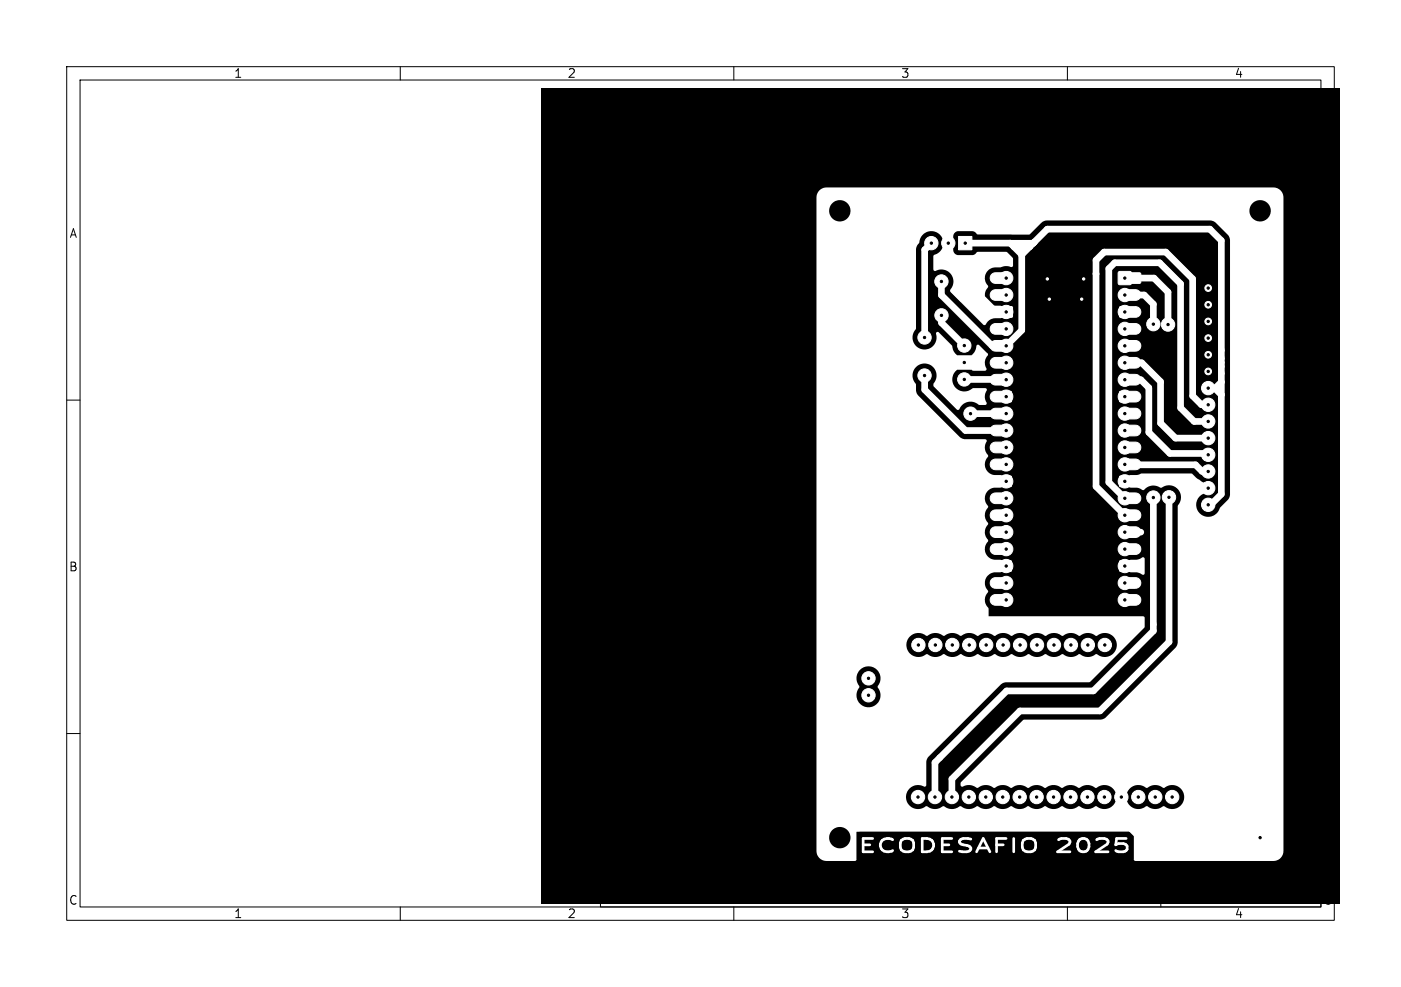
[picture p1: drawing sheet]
<svg xmlns="http://www.w3.org/2000/svg" width="210mm" height="148mm" viewBox="0 0 210 148" stroke-linecap="round" stroke-linejoin="round" font-family="sans-serif">
<defs><g id="words">
<g font-size="2.8" fill="#fff">
<text x="119.7" y="128.9">Controladora</text>
<text x="128.4" y="128">ECODESAFIO</text>
<text x="158.4" y="128">2025</text>
</g>
<g font-size="2.1">
<text x="122" y="119.2">Rocca</text>
<text x="97.1" y="124.7">PLACA PRINCIPAL.kicad_pcb</text>
</g>
<g font-size="1.8">
<text x="35" y="11.9">1</text>
<text x="85" y="11.9">2</text>
<text x="135" y="11.9">3</text>
<text x="185" y="11.9">4</text>
<text x="10.3" y="35.9">A</text>
<text x="10.3" y="85.9">B</text>
<text x="10.3" y="135.9">C</text>
<text x="35" y="137.9">1</text>
<text x="85" y="137.9">2</text>
<text x="135" y="137.9">3</text>
<text x="185" y="137.9">4</text>
<text x="198.3" y="135.9">C</text>
</g>
</g></defs>
<g fill="none" stroke="#000" stroke-width=".15">
<path d="M10 10h190v128h-190zM12 12h186v124h-186zM60 10v2M110 10v2M160 10v2M198.6 35.6l.4-1.3 .4 1.3M198.7 35.2h.6M10 60h2M198 60h2M198.7 84.3h.4l.2 .1v.3l-.2 .2a.35 .35 0 0 1 .3 .3 .35 .35 0 0 1-.2 .4h-.5zM198.7 84.9h.4M10 110h2"/>
<path d="M90 104h108v32h-108zM90 119.5h108M91.5 114.2h.5l.2 .1v.3l-.2 .3a.4 .4 0 0 1 .3 .4 .4 .4 0 0 1-.3 .4h-.5zM91.5 114.9h.5M93 114.8h.5l.1 .9M93.6 115l-.5 .1a.29 .29 0 0 0-.2 .3 .29 .29 0 0 0 .2 .3l.5-.1M94.3 114.7l.1 .9a.41 .41 0 0 0 .6-.1M95 114.7v1M95.5 114.7h.5M95.7 114.2v1.3v.1l.3 .1M96.5 114.2v.1M96.5 114.7v1"/>
<path d="M97.7 114.8l-.3-.1-.2 .2v.2l.5 .2v.3h-.5M98.2 114.7h.6M98.5 114.2v1.3v.1l.3 .1M99.3 114.8h.6l.1 .9M100 115l-.5 .1a.29 .29 0 0 0-.3 .3 .29 .29 0 0 0 .3 .3l.5-.1M101.8 114.4a.5 .5 0 0 1 .6-.2 .5 .5 0 0 1 .3 .5v.5a.5 .5 0 0 1-.5 .5 .5 .5 0 0 1-.5-.5zM103.2 114.7h.5M103.4 114.2v1.3l.1 .1 .2 .1M104.2 115.2l.7-.2-.1-.2-.4-.1-.2 .2v.7h.6M105.5 114.7v1M106 114.7l-.3 .1-.2 .2M106.5 114.8a.41 .41 0 0 1 .7 .2v.4a.41 .41 0 0 1-.4 .3 .41 .41 0 0 1-.4-.3v-.4z"/>
<path d="M198 110h2M60 136v2M90 132.5h108M90 129.5h108M90 125.5h108M91.5 133.1v1.5M91.5 123.6h.5M91.7 133.7l.6 .9M92.2 122.9h-.7v1.5M92.2 130.4l-.5-.1-.2 .1-.1 .3a.71 .71 0 0 0 .7 .4l.1 .3-.1 .3h-.7M92.2 120.3l-.5-.1-.2 .1-.1 .3a.71 .71 0 0 0 .7 .4l.1 .3-.1 .3h-.7M92.3 133.1l-.8 .8"/>
<path d="M92.7 122.9v.1M92.7 123.4v1M92.9 120.2v1.5M92.9 130.3v.1M92.9 130.8v1M92.9 120.8a.37 .37 0 0 1 .6 .1v.8M93 133.1v.1M93 133.6v1M93.5 130.8h.7l-.7 1h.7M93.5 122.9v1.3l.2 .2M94.2 123.9l.7-.2-.1-.2-.4-.1-.2 .2v.7h.6M94.2 121.2l.7-.2-.1-.2-.4-.1-.2 .2v.7h.6"/>
<path d="M94.5 133.2a.6 .6 0 0 0-.7 0 .6 .6 0 0 0-.2 .7 .56 .56 0 0 0 .3 .6 .56 .56 0 0 0 .6-.1M94.7 131.3l.8-.2-.1-.2-.4-.1-.3 .2 .1 .7h.6M95.2 133.7h.5l.1 .9M95.5 121.2l.7-.2-.1-.2-.4-.1-.2 .2v.7h.6M95.5 124.2v.2M95.5 123.5v.1M95.8 133.9l-.5 .1a.29 .29 0 0 0-.2 .3 .29 .29 0 0 0 .2 .3l.5-.1M96.1 131.6v.2M96.1 130.9v.1M96.6 120.7h.6M96.8 120.2v1.3l.1 .1 .3 .1M97.2 133.7l-.5-.1-.2 .3v.4l.1 .2h.6"/>
<path d="M97.2 133.1v1.5M97.7 121.5v.2M97.7 120.8v.1M97.7 131.8l.5-1.5 .5 1.5M97.9 131.4h.7M99 133.8h.5M99.7 133.1h-.7v1.5h.7M100 130.3h-.8v.7l.2-.1h.5l.1 .2v.5l-.3 .2h-.3l-.2-.2M100.4 134.4v.2M101.1 133.1a.76 .76 0 0 1 .9 .7 .76 .76 0 0 1-.9 .8zM102.6 134.4v.2M103.1 134.6l.5-1.5 .5 1.5"/>
<path d="M103.2 134.2h.8M104.6 134.4v.2M107.2 133.7l-.2 .3h-.3l-.3-.3v-.3l.1-.2 .5-.1 .2 .1a.99 .99 0 0 1-.4 1.4h-.3M107.9 134.4v.2M108.7 133.2l.3-.1a.94 .94 0 0 1 0 1.5h-.1a1 1 0 0 1-.2-1.4zM110 136v2M110 129.5v3M110 134.4v.2M110.6 133.1h.9l-.5 .6a.41 .41 0 0 1 .5 .2v.4l-.1 .2-.6 .1-.2-.2M113.5 130.3a.76 .76 0 0 1 .8 .7 .76 .76 0 0 1-.8 .8zM115 130.9h.5l.1 .9M115.6 131.1l-.5 .1a.29 .29 0 0 0-.2 .3 .29 .29 0 0 0 .2 .3l.5-.1"/>
<path d="M116.1 130.8h.6M116.3 130.3v1.3l.1 .1 .3 .1M117.1 131.3l.7-.2-.1-.2-.4-.1-.2 .2 .1 .7h.5M118.5 131.6v.2M118.5 130.9v.1M120.2 130.4l.3-.1 .5 .1a.41 .41 0 0 1 0 .5l-.8 .9h.9M121.8 130.4l.4-.1a.94 .94 0 0 1 0 1.5h-.2a.91 .91 0 0 1-.2-1.4zM123.1 130.4l.2-.1 .5 .1a.41 .41 0 0 1 .1 .5l-.9 .9h1M125.3 130.3h-.7l-.1 .7 .2-.1h.5l.2 .2-.1 .5-.2 .2h-.4l-.2-.2M126 131.2h1.2M127.2 123.5l.5-.1 .3 .3v.4l-.2 .2h-.6M127.2 122.9v1.5"/>
<path d="M128 130.4l.3-.1a.94 .94 0 0 1 0 1.5h-.1a.91 .91 0 0 1-.2-1.4zM130.1 130.9l-.3 .3h-.3l-.3-.3v-.3l.2-.2 .4-.1 .2 .1a.99 .99 0 0 1-.3 1.4h-.3M130.7 131.2h1.2M132.7 130.4l.3-.1a.94 .94 0 0 1 0 1.5h-.1a.91 .91 0 0 1-.2-1.4zM134 130.4l.2-.1 .5 .1a.41 .41 0 0 1 0 .5l-.8 .9h.9M160 136v2M174 129.5v6.5M176.5 133.1v1.5M177.8 133.7l-.4-.1-.3 .3v.4l.1 .2h.6M177.8 133.1v1.5M178.5 134.4v.2M178.5 133.7v.1"/>
<path d="M180.3 134.6h.9M180.3 133.5l.4-.4v1.5M182.9 133l-1.3 1.9M183.3 134.6h.9M183.3 133.5l.4-.4v1.5"/>
</g>
<g fill="none" stroke="#000" stroke-width=".3">
<path d="M91.6 117.9h.5M92.3 117.2h-.7v1.5h.7M93.4 117.8l-.3-.1-.3 .2 .1 .2 .5 .2v.3h-.6M94.8 117.8l-.5-.1-.2 .3v.4l.1 .2h.6M95.4 117.7l.1 .9a.41 .41 0 0 0 .6-.1M96.1 117.7v1M96.7 118.2l.7-.2-.1-.2-.4-.1-.2 .2 .1 .7h.5M98.1 117.2v1.3l.2 .2M98.8 117.8h.6l.1 .9M99.5 118l-.5 .1a.29 .29 0 0 0-.2 .3 .29 .29 0 0 0 .2 .3l.5-.1M101.1 117.2h.9M101.6 117.2v1.5"/>
<path d="M102.4 118.2l.7-.2v-.2l-.5-.1-.2 .2 .1 .7h.6M104.4 117.8l-.4-.1-.3 .3v.4l.1 .2h.6M105.1 117.8a.37 .37 0 0 1 .6 .1v.8M105.1 117.7v1M106.4 117.2v.1M106.4 117.7v1M107.8 117.8l-.5-.1-.2 .3v.4l.1 .2h.6M108.4 117.8h.6l.1 .9M109.1 118l-.5 .1a.29 .29 0 0 0-.3 .3 .29 .29 0 0 0 .3 .3l.5-.1M110.9 118h.6a.41 .41 0 0 0 .3-.4 .41 .41 0 0 0-.3-.4h-.6v1.5M111.3 118l.5 .7M112.5 117.8a.41 .41 0 0 1 .6 .2v.4a.41 .41 0 0 1-.4 .3 .41 .41 0 0 1-.4-.3v-.4z"/>
<path d="M113.8 117.8l.4-.1 .3 .3v.4l-.2 .2h-.5M113.8 117.2v1.5M115.1 118.2l.7-.2-.1-.2-.4-.1-.2 .2v.7h.6M116.4 117.7v1M116.8 117.7l-.2 .1-.2 .2M117.1 117.7h.6M117.3 117.2v1.3l.1 .1 .3 .1M118.3 117.8a.41 .41 0 0 1 .6 .2v.4a.41 .41 0 0 1-.4 .3 .41 .41 0 0 1-.4-.3v-.4zM121.1 118l.5 .7M121.4 117.3l-.7-.1v1.5M121.4 117.9l-.7 .1M176.6 131.1h.5a.41 .41 0 0 0 .3-.4 .41 .41 0 0 0-.3-.4h-.5v1.5"/>
<path d="M176.9 131.1l.5 .7M178 131.3l.7-.2-.1-.2-.4-.1-.2 .2 .1 .7h.5M179.2 130.8l.4 1 .3-1M180.5 131.6v.2M180.5 130.9v.1M182.3 131.8h.8M182.3 130.7l.4-.4v1.5"/>
</g>
<g fill="none" stroke="#000" stroke-width=".4">
<path d="M91.7 126.2h1.1M92.3 126.2l-.3 2M93.4 126.9l-.1 1.3M93.5 126.2v.2M93.5 126.2l-.1 .1 .1 .1M93.5 126.2l.1 .1-.1 .1M94.1 126.9h.8M94.5 126.2l-.3 1.7 .1 .2 .4 .1M95.6 126.2l-.2 1.7 .2 .3M96.4 127.5l1-.1-.1-.4-.2-.1-.5 .1-.3 .9 .3 .3 .6-.1M98.1 128l.1 .1-.1 .1M98.1 128l-.1 .1 .1 .1"/>
<path d="M98.1 128v.2M98.3 127l-.1 .2M98.3 127l.1 .1-.2 .1M98.3 127l-.1 .1v.1M100.7 127.3h.8a.55 .55 0 0 0 .4-.5 .55 .55 0 0 0-.3-.6h-.8l-.2 2M104 126.4a.8 .8 0 0 0-.9-.1 .8 .8 0 0 0-.5 .8 .76 .76 0 0 0 .2 .9 .76 .76 0 0 0 .9 .1l.1-.1M104.7 127.2h.7M104.8 126.2h.7a.49 .49 0 0 1 .3 .5 .49 .49 0 0 1-.4 .5l.3 .1a.58 .58 0 0 1-.3 .9h-.8zM108.2 127.3h.8a.55 .55 0 0 0 .4-.5 .55 .55 0 0 0-.3-.6h-.7l-.3 2M110.4 126.2l-.2 1.7 .2 .3M111.3 127l.2-.1 .6 .1 .1 .2-.2 1M112.1 127.4h-.7a.4 .4 0 0 0-.3 .4 .4 .4 0 0 0 .3 .4l.6-.1"/>
<path d="M114 127a.66 .66 0 0 0-1 .3l-.1 .5 .2 .3 .2 .1 .5-.1M114.8 127l.2-.1 .6 .1 .1 .2-.2 1M115.7 127.4h-.7a.4 .4 0 0 0-.4 .4 .4 .4 0 0 0 .3 .4l.7-.1M119 126.2a1.13 1.13 0 0 0-.9 .7 1.13 1.13 0 0 0 .2 1.2l.3 .1 .5-.1"/>
</g>
<path d="M81.2 13.2h119.6v122.3h-119.6z" fill="#000"/>
<path d="M167.4 125.7h1.4M168.4 126.5l.3 .1 .3 .3v.5l-.3 .2-.3 .1" fill="none" stroke="#fff" stroke-width=".4"/>
<g fill="#fff" stroke="#fff" stroke-width=".15">
<path d="M143.7 35.5h2v2h-2z"/>
<path d="M143.5 53.4h2v2h-2z"/>
<path d="M148.6 41.2l.4-.3h1.8a.8 .8 0 0 1 .8 .8 .8 .8 0 0 1-.8 .8h-1.6a.8 .8 0 0 1-.7-.5 .8 .8 0 0 1 .1-.8z"/>
<path d="M148.7 43.6l.5-.2h1.6a.8 .8 0 0 1 .8 .8 .8 .8 0 0 1-.8 .8h-1.6a.8 .8 0 0 1-.7-.5 .8 .8 0 0 1 .2-.9z"/>
<path d="M148.6 46.3l.5-.3h2.3l.2 .1v1.3l-.1 .1-2.3 .1a.8 .8 0 0 1-.7-1.2z"/>
<path d="M148.6 48.8l.4-.3h1.8a.8 .8 0 0 1 .8 .8 .8 .8 0 0 1-.8 .8h-1.6a.8 .8 0 0 1-.7-.4 .8 .8 0 0 1 .1-.9z"/>
<path d="M148.6 51.4l.4-.3h1.8a.8 .8 0 0 1 .8 .8 .8 .8 0 0 1-.8 .8h-1.6a.8 .8 0 0 1-.7-.5 .8 .8 0 0 1 .1-.8z"/>
<path d="M148.7 53.8l.5-.2h1.6a.8 .8 0 0 1 .8 .8 .8 .8 0 0 1-.8 .8h-1.6a.8 .8 0 0 1-.7-.5 .8 .8 0 0 1 .2-.9z"/>
<path d="M148.6 56.4l.4-.2 1.8-.1a.8 .8 0 0 1 .8 .8 .8 .8 0 0 1-.8 .8h-1.6a.8 .8 0 0 1-.7-.4 .8 .8 0 0 1 .1-.9z"/>
<path d="M148.6 59l.5-.3h2.3l.2 .1v1.3l-.1 .1-2.3 .1a.8 .8 0 0 1-.7-1.2z"/>
<path d="M148.6 61.5l.4-.3h1.8a.8 .8 0 0 1 .8 .8 .8 .8 0 0 1-.8 .8h-1.6a.8 .8 0 0 1-.7-.4 .8 .8 0 0 1 .1-.9z"/>
<path d="M148.6 64.1l.4-.3h1.8a.8 .8 0 0 1 .8 .8 .8 .8 0 0 1-.8 .8h-1.6a.8 .8 0 0 1-.7-.5 .8 .8 0 0 1 .1-.8z"/>
<path d="M148.7 66.5l.5-.2h1.6a.8 .8 0 0 1 .8 .8 .8 .8 0 0 1-.8 .8h-1.6a.8 .8 0 0 1-.7-.5 .8 .8 0 0 1 .2-.9z"/>
<path d="M148.6 69.1l.4-.2 1.8-.1a.8 .8 0 0 1 .8 .8 .8 .8 0 0 1-.8 .8h-1.6a.8 .8 0 0 1-.7-.4 .8 .8 0 0 1 .1-.9z"/>
<path d="M148.6 71.7l.5-.3h2.3l.2 .1v1.3l-.1 .1-2.3 .1a.8 .8 0 0 1-.7-.5 .8 .8 0 0 1 .1-.8z"/>
<path d="M148.6 74.2l.4-.3h1.8a.8 .8 0 0 1 .8 .8 .8 .8 0 0 1-.8 .8h-1.6a.8 .8 0 0 1-.7-.4 .8 .8 0 0 1 .1-.9z"/>
<path d="M148.7 76.6l.5-.1h1.6a.8 .8 0 0 1 .8 .8 .8 .8 0 0 1-.8 .8h-1.6a.8 .8 0 0 1-.7-.6 .8 .8 0 0 1 .2-.9z"/>
<path d="M148.6 79.3l.4-.3h1.8a.8 .8 0 0 1 .8 .8 .8 .8 0 0 1-.8 .8h-1.6a.8 .8 0 0 1-.7-.5 .8 .8 0 0 1 .1-.8z"/>
<path d="M148.6 81.8l.4-.2 1.8-.1a.8 .8 0 0 1 .8 .8 .8 .8 0 0 1-.8 .8h-1.6a.8 .8 0 0 1-.7-.4 .8 .8 0 0 1 .1-.9z"/>
<path d="M148.6 84.4l.5-.3h2.3l.2 .1v1.3l-.1 .1-2.3 .1a.8 .8 0 0 1-.7-.5 .8 .8 0 0 1 .1-.8z"/>
<path d="M148.6 86.9l.4-.3h1.8a.8 .8 0 0 1 .8 .8 .8 .8 0 0 1-.8 .8h-1.6a.8 .8 0 0 1-.7-.4 .8 .8 0 0 1 .1-.9z"/>
<path d="M148.6 89.5l.4-.3h1.8a.8 .8 0 0 1 .8 .8 .8 .8 0 0 1-.8 .8h-1.6a.8 .8 0 0 1-.7-.5 .8 .8 0 0 1 .1-.8z"/>
<path d="M168 89.5l.4-.3h1.8a.8 .8 0 0 1 .8 .8 .8 .8 0 0 1-.8 .8h-1.6a.8 .8 0 0 1-.7-.5 .8 .8 0 0 1 .1-.8z"/>
<path d="M168 86.9l.4-.3h1.8a.8 .8 0 0 1 .8 .8 .8 .8 0 0 1-.8 .8h-1.6a.8 .8 0 0 1-.7-.4 .8 .8 0 0 1 .1-.9z"/>
<path d="M167.8 84.2l.2-.1h2.2a.8 .8 0 0 1 .8 .7 .8 .8 0 0 1-.7 .9l-2.4-.1-.1-.1z"/>
<path d="M168 81.8l.4-.2 1.8-.1a.8 .8 0 0 1 .8 .8 .8 .8 0 0 1-.8 .8h-1.6a.8 .8 0 0 1-.7-.4 .8 .8 0 0 1 .1-.9z"/>
<path d="M168 79.3l.4-.3h1.8a.8 .8 0 0 1 .8 .8 .8 .8 0 0 1-.8 .8h-1.6a.8 .8 0 0 1-.7-.5 .8 .8 0 0 1 .1-.8z"/>
<path d="M168 76.8l.4-.3h1.8a.8 .8 0 0 1 .8 .8 .8 .8 0 0 1-.8 .8h-1.6a.8 .8 0 0 1-.7-.5 .8 .8 0 0 1 .1-.8z"/>
<path d="M168 74.2l.4-.3h1.8a.8 .8 0 0 1 .8 .8 .8 .8 0 0 1-.8 .8h-1.6a.8 .8 0 0 1-.7-.4 .8 .8 0 0 1 .1-.9z"/>
<path d="M167.8 71.5l.2-.1h2.2a.8 .8 0 0 1 .8 .7 .8 .8 0 0 1-.7 .9l-2.4-.1-.1-.1z"/>
<path d="M168 69.1l.4-.2 1.8-.1a.8 .8 0 0 1 .8 .8 .8 .8 0 0 1-.8 .8h-1.6a.8 .8 0 0 1-.7-.4 .8 .8 0 0 1 .1-.9z"/>
<path d="M168 66.6l.4-.3h1.8a.8 .8 0 0 1 .8 .8 .8 .8 0 0 1-.8 .8h-1.6a.8 .8 0 0 1-.7-.5 .8 .8 0 0 1 .1-.8z"/>
<path d="M168 64.1l.4-.3h1.8a.8 .8 0 0 1 .8 .8 .8 .8 0 0 1-.8 .8h-1.6a.8 .8 0 0 1-.7-.5 .8 .8 0 0 1 .1-.8z"/>
<path d="M168 61.5l.4-.3h1.8a.8 .8 0 0 1 .8 .8 .8 .8 0 0 1-.8 .8h-1.6a.8 .8 0 0 1-.7-.4 .8 .8 0 0 1 .1-.9z"/>
<path d="M167.8 58.8l.2-.1h2.2a.8 .8 0 0 1 .8 .8 .8 .8 0 0 1-.8 .8l-2.3-.1-.1-.1z"/>
<path d="M168 56.4l.4-.2 1.8-.1a.8 .8 0 0 1 .8 .8 .8 .8 0 0 1-.8 .8h-1.6a.8 .8 0 0 1-.7-.4 .8 .8 0 0 1 .1-.9z"/>
<path d="M168 53.9l.4-.3h1.8a.8 .8 0 0 1 .8 .8 .8 .8 0 0 1-.8 .8h-1.6a.8 .8 0 0 1-.7-.5 .8 .8 0 0 1 .1-.8z"/>
<path d="M168 51.4l.4-.3h1.8a.8 .8 0 0 1 .8 .8 .8 .8 0 0 1-.8 .8h-1.6a.8 .8 0 0 1-.7-.5 .8 .8 0 0 1 .1-.8z"/>
<path d="M168 48.8l.4-.3h1.8a.8 .8 0 0 1 .8 .8 .8 .8 0 0 1-.8 .8h-1.6a.8 .8 0 0 1-.7-.4 .8 .8 0 0 1 .1-.9z"/>
<path d="M167.8 46.1l.2-.1h2.2a.8 .8 0 0 1 .8 .8 .8 .8 0 0 1-.8 .8l-2.3-.1-.1-.1z"/>
<path d="M168 43.7l.4-.2 1.8-.1a.8 .8 0 0 1 .8 .8 .8 .8 0 0 1-.8 .8h-1.6a.8 .8 0 0 1-.7-.4 .8 .8 0 0 1 .1-.9z"/>
<path d="M167.7 40.8h1.8v1.8h-1.8z"/>
<path d="M168.1 41.1l.5-.2h2.2l.2 .2v1.2l-.1 .2h-2.3a.8 .8 0 0 1-.7-.5 .8 .8 0 0 1 .2-.9z"/>
<circle cx="181.1" cy="43.2" r=".5"/>
<circle cx="181.1" cy="45.7" r=".5"/>
<circle cx="181.1" cy="48.2" r=".5"/>
<circle cx="181.1" cy="50.7" r=".5"/>
<circle cx="181.1" cy="53.2" r=".5"/>
<circle cx="181.1" cy="55.7" r=".5"/>
<circle cx="181.1" cy="58.2" r="1"/>
<circle cx="181.1" cy="60.7" r="1"/>
<circle cx="181.1" cy="63.2" r="1"/>
<circle cx="181.1" cy="65.7" r="1"/>
<circle cx="181.1" cy="68.2" r="1"/>
<circle cx="181.1" cy="70.7" r="1"/>
<circle cx="181.1" cy="73.2" r="1"/>
<circle cx="181.1" cy="75.7" r="1"/>
<circle cx="139.6" cy="36.5" r="1"/>
<circle cx="142.1" cy="36.5" r="1"/>
<circle cx="145.5" cy="62" r="1"/>
<circle cx="141.1" cy="42.2" r="1"/>
<circle cx="141.1" cy="47.3" r="1"/>
<circle cx="188.9" cy="125.6" r="2.25"/>
<circle cx="130.2" cy="104.3" r="1"/>
<circle cx="130.2" cy="101.7" r="1"/>
<circle cx="137.7" cy="96.7" r="1"/>
<circle cx="140.2" cy="96.7" r="1"/>
<circle cx="142.7" cy="96.7" r="1"/>
<circle cx="145.3" cy="96.7" r="1"/>
<circle cx="147.8" cy="96.7" r="1"/>
<circle cx="150.4" cy="96.7" r="1"/>
<circle cx="152.9" cy="96.7" r="1"/>
<circle cx="155.4" cy="96.7" r="1"/>
<circle cx="158" cy="96.7" r="1"/>
<circle cx="160.5" cy="96.7" r="1"/>
<circle cx="163.1" cy="96.7" r="1"/>
<circle cx="165.6" cy="96.7" r="1"/>
<circle cx="137.6" cy="119.5" r="1"/>
<circle cx="140.1" cy="119.5" r="1"/>
<circle cx="142.7" cy="119.5" r="1"/>
<circle cx="145.2" cy="119.5" r="1"/>
<circle cx="147.8" cy="119.5" r="1"/>
<circle cx="150.3" cy="119.5" r="1"/>
<circle cx="152.8" cy="119.5" r="1"/>
<circle cx="155.4" cy="119.5" r="1"/>
<circle cx="157.9" cy="119.5" r="1"/>
<circle cx="160.5" cy="119.5" r="1"/>
<circle cx="163" cy="119.5" r="1"/>
<circle cx="165.5" cy="119.5" r="1"/>
<circle cx="168.1" cy="119.5" r="1"/>
<circle cx="170.6" cy="119.5" r="1"/>
<circle cx="173.2" cy="119.5" r="1"/>
<circle cx="175.7" cy="119.5" r="1"/>
<circle cx="144.5" cy="56.9" r="1"/>
<circle cx="144.5" cy="51.8" r="1"/>
<circle cx="150.8" cy="41.7" r="1"/>
<circle cx="150.8" cy="44.2" r="1"/>
<circle cx="150.8" cy="46.8" r="1"/>
<circle cx="150.8" cy="49.3" r="1"/>
<circle cx="150.8" cy="51.9" r="1"/>
<circle cx="150.8" cy="54.4" r="1"/>
<circle cx="150.8" cy="56.9" r="1"/>
<circle cx="150.8" cy="59.5" r="1"/>
<circle cx="150.8" cy="62" r="1"/>
<circle cx="150.8" cy="64.6" r="1"/>
<circle cx="150.8" cy="67.1" r="1"/>
<circle cx="150.8" cy="69.6" r="1"/>
<circle cx="150.8" cy="72.2" r="1"/>
<circle cx="150.8" cy="74.7" r="1"/>
<circle cx="150.8" cy="77.3" r="1"/>
<circle cx="150.8" cy="79.8" r="1"/>
<circle cx="150.8" cy="82.3" r="1"/>
<circle cx="150.8" cy="84.9" r="1"/>
<circle cx="150.8" cy="87.4" r="1"/>
<circle cx="150.8" cy="90" r="1"/>
<circle cx="168.6" cy="90" r="1"/>
<circle cx="168.6" cy="87.4" r="1"/>
<circle cx="168.6" cy="84.9" r="1"/>
<circle cx="168.6" cy="82.3" r="1"/>
<circle cx="168.6" cy="79.8" r="1"/>
<circle cx="168.6" cy="77.3" r="1"/>
<circle cx="168.6" cy="74.7" r="1"/>
<circle cx="168.6" cy="72.2" r="1"/>
<circle cx="168.6" cy="69.6" r="1"/>
<circle cx="168.6" cy="67.1" r="1"/>
<circle cx="168.6" cy="64.6" r="1"/>
<circle cx="168.6" cy="62" r="1"/>
<circle cx="168.6" cy="59.5" r="1"/>
<circle cx="168.6" cy="56.9" r="1"/>
<circle cx="168.6" cy="54.4" r="1"/>
<circle cx="168.6" cy="51.9" r="1"/>
<circle cx="168.6" cy="49.3" r="1"/>
<circle cx="168.6" cy="46.8" r="1"/>
<circle cx="168.6" cy="44.2" r="1"/>
<circle cx="175.2" cy="74.6" r="1"/>
<circle cx="175.1" cy="48.7" r="1"/>
<circle cx="172.9" cy="74.6" r="1"/>
<circle cx="172.9" cy="48.6" r="1"/>
<circle cx="138.6" cy="56.3" r="1"/>
<circle cx="138.6" cy="50.6" r="1"/>
</g>
<g fill="none" stroke="#fff" stroke-width="1">
<path d="M139.6 36.5l-1 1v13.1M142.1 36.5v3.1l7.2 7.2h1.5M144.7 36.5h6.7l1.8 1.7 3.8-3.8h24.4l1.7 1.7v38l-1.9 1.8M151.5 36.5h3.4M152 37h2.4M153.2 37v12.5l-2.4 2.3M138.6 56.3v2.1l6.1 6.2h6.1M141.1 42.2v2.1l7.6 7.6h.9M141.1 47.3v1.1l3.4 3.4M144 54.4h.5M144.5 56.9h6.3M164.3 41.1h.1"/>
<path d="M168.6 56.9h2.4l1.2 1.2v6.7l3.2 3.2h5.5l.2 .2M168.6 44.2h2.9l1.4 1.4v3M168.6 41.7h4.4l2.1 2.1v4.9M169.4 54.4h1.7l2.9 2.8v6.3l2.2 2.2h4.9M182.1 58.2l1 1M183.1 57.3l-.9 .9h-1.1M145.5 62h5.3M150 72.2h.1M150.8 62h.1M168.6 79.8h2.4M169.4 69.6l9.8 .1 1 1h.9M169.4 72.2h7.4l1.3 1.2"/>
<path d="M172.9 74.6v20l-9 9h-13l-10.8 10.8v5.1M175.2 74.6h.1M175.2 74.6v21.7l-10.3 10.3h-12l-10.2 10.2v2.7M177.6 72.9h2.9M178.1 73.4v27.3l-10 10v12.1l2.8 2.8h18M178.6 72.9l-.5 .5M181.1 60.7h-1l-1.3-1.3v-17.6l-4-4h-9.3l-1.2 1.2v33.9l4.3 4.4M181.1 63.2h-2.1l-2-2v-18.6l-3.2-3.2h-6.7l-.9 .9v32l2.4 2.4"/>
</g>
<path d="M142.7 119.5l.2 .1" fill="none" stroke="#fff" stroke-width=".2"/>
<g fill="#fff">
<path d="M168.6 84.2l.8-.2 1.1-.1 .5-.2a.31 .31 0 0 1 .3-.1 .31 .31 0 0 1 .3 .2v2.2l-.2 .2-.9-.4h-1l-.8-.2z"/>
<path d="M122.8 28.6l.5-.4 .6-.1h67a1.5 1.5 0 0 1 1.5 1.5v1.9h-1.9a1.61 1.61 0 0 0-1.6-1.5 1.61 1.61 0 0 0-1.6 1.5h-59.8l-.1-.3a1.61 1.61 0 0 0-2.6-.8 1.61 1.61 0 0 0 .5 2.7 1.61 1.61 0 0 0 2.2-1.6h59.8v.2a1.61 1.61 0 0 0 1.7 1.5 1.61 1.61 0 0 0 1.5-1.7h1.9v4.5h-8l-.3-.8-1.9-1.8-.7-.3h-24.6l-.8 .3-1.9 1.8h-7.6l-.7-.5h-2.4l-.4 .3-.2 .3v2.2a.79 .79 0 0 0 .7 .8l2.3-.1 .7-.4h4.2l1 .9 .1 1.1a.39 .39 0 0 1-.7 .1l-2 .2a1.66 1.66 0 0 0-1.5 1.1 1.66 1.66 0 0 0 .4 1.8v.1a1.6 1.6 0 0 0-.4 1.7 1.6 1.6 0 0 0 1.5 1l.8 .1a2.3 2.3 0 0 0 1.7 0l.2 .2v1.3a.39 .39 0 0 1-.7 .2l-2 .1a1.91 1.91 0 0 0-1.5 1h-.3l-5-5.1a2.26 2.26 0 0 0 .1-2.6 1.88 1.88 0 0 0-2.3-.4l-.3-.2v-2l.1-.2a1.83 1.83 0 0 0 1.4-2 1.83 1.83 0 0 0-2-1.6 1.83 1.83 0 0 0-1.7 1.9l-.3 .5-.1 .4v11.8a1.82 1.82 0 0 0 .6 3 1.82 1.82 0 0 0 2.5-1.7l-.1-.6 .3-.1 2.1 2a1.87 1.87 0 0 0 1.9 1.8 1.87 1.87 0 0 0 1.8-1.8h.4l1.2 1.2 .1 .2a1.75 1.75 0 0 0-.2 2.2l-.3 .2h-1.8a1.83 1.83 0 0 0-2.6 .1 1.83 1.83 0 0 0 .1 2.6 1.83 1.83 0 0 0 2.6-.1h1.8a.48 .48 0 0 1 0 .7 2.65 2.65 0 0 0 .2 1.7l-.2 .1h-.9a1.96 1.96 0 0 0-3.1 .8l-.3-.1-3.4-3.4-.1-.4a1.81 1.81 0 0 0 0-2.6 1.81 1.81 0 0 0-2.5 0 1.81 1.81 0 0 0-.2 2.5l.1 1.2 .3 .6 6.3 6.3 .7 .3h3.1l.2 .2a1.77 1.77 0 0 0 .2 2.3v.1a1.6 1.6 0 0 0-.4 1.7 1.6 1.6 0 0 0 1.5 1h.7l.9 .3 .1 1.2-.1 .2-.8 .2h-1a1.66 1.66 0 0 0-.9 2.9v.2a1.71 1.71 0 0 0 0 2.3v.2a1.71 1.71 0 0 0 0 2.4v.1a1.6 1.6 0 0 0-.4 1.7 1.6 1.6 0 0 0 1.5 1h.7l.9 .3 .1 1.2-.1 .2-.8 .2h-1a1.66 1.66 0 0 0-.9 2.9v.2a1.75 1.75 0 0 0 .1 2.4v1.1l23.3 .1 .1 1.6-2.5 2.5h-1.7v-.2a1.84 1.84 0 0 0-3-1 2.04 2.04 0 0 0-2.6 0 2.04 2.04 0 0 0-2.5 0 2.04 2.04 0 0 0-2.6 0 2.04 2.04 0 0 0-2.5 0 2.04 2.04 0 0 0-2.5 0 2.04 2.04 0 0 0-2.6 0 2.04 2.04 0 0 0-2.5 0 2.04 2.04 0 0 0-2.6 0 2.04 2.04 0 0 0-2.5 0 2.04 2.04 0 0 0-2.5 0 1.88 1.88 0 0 0-3.1 1.2 1.83 1.83 0 0 0 1 1.7 1.83 1.83 0 0 0 2-.2h.2a1.88 1.88 0 0 0 2.3 0h.2a1.88 1.88 0 0 0 2.4 0h.2a1.88 1.88 0 0 0 2.3 0h.2a1.88 1.88 0 0 0 2.4 0h.1a1.88 1.88 0 0 0 2.4 0h.2a1.88 1.88 0 0 0 2.3 0h.2a1.88 1.88 0 0 0 2.4 0h.2a1.88 1.88 0 0 0 2.3 0h.2a1.88 1.88 0 0 0 2.4 0h.1a1.88 1.88 0 0 0 2.4 0 1.88 1.88 0 0 0 3.1-1.3v-.2h1.7l-5 5h-32.1a1.82 1.82 0 0 0-2.5-1.5 1.82 1.82 0 0 0-.7 2.9 1.88 1.88 0 0 0 1.3 3.1 1.84 1.84 0 0 0 1.7-1.1 1.84 1.84 0 0 0-.3-2l.4-.7 .1-.7h32.1l-.9 .7h-12.4l-.6 .2-11 11-.4 .7v3.6a.74 .74 0 0 1-.8 0 1.82 1.82 0 0 0-2.1 2.2 1.82 1.82 0 0 0 2.9 .9h.2a1.88 1.88 0 0 0 2.4 0h.2a1.88 1.88 0 0 0 2.3 0h.2a1.88 1.88 0 0 0 2.4 0h.1a1.88 1.88 0 0 0 2.4 0h.2a1.88 1.88 0 0 0 2.3 0h.2a1.88 1.88 0 0 0 2.4 0h.2a1.88 1.88 0 0 0 2.3 0h.2a1.88 1.88 0 0 0 2.4 0h.1a1.88 1.88 0 0 0 2.4 0h.2a1.88 1.88 0 0 0 2.3 0 1.88 1.88 0 0 0 3.1-1.3 1.84 1.84 0 0 0-1-1.7 1.84 1.84 0 0 0-2 .3 2.04 2.04 0 0 0-2.5 0 2.04 2.04 0 0 0-2.6 0 2.04 2.04 0 0 0-2.5 0 2.04 2.04 0 0 0-2.6 0 2.04 2.04 0 0 0-2.5 0 2.04 2.04 0 0 0-2.5 0 2.04 2.04 0 0 0-2.6 0 2.1 2.1 0 0 0-2.3-.2l-.2-.2 .1-.5 9.3-9.4h11.6l.4-.1 .3-.2 10.5-10.5 .3-.7v-20.6a1.83 1.83 0 0 0 .1-2.4 1.83 1.83 0 0 0-2.5-.3 2.04 2.04 0 0 0-2.6 .3l-.2 .1-.8-.4h-1l-.7-.2-.2-.2 .1-1.2 .7-.2 1.1-.1 .6-.2h7.5l.9 .8a2.52 2.52 0 0 0 2.1 .7l.2 .2v.8l-.4 .4a1.82 1.82 0 0 0-2.1 1.4 1.82 1.82 0 0 0 1.4 2.2 1.82 1.82 0 0 0 2.2-1.4l1.2-1.2 .3-.7v-38.2h8v83.4h-14.9a1.84 1.84 0 0 0-1.1-1.6 1.84 1.84 0 0 0-1.9 .4 2.04 2.04 0 0 0-2.6 0 1.88 1.88 0 0 0-3.1 1.2 1.83 1.83 0 0 0 1.1 1.7 1.83 1.83 0 0 0 2-.2h.1a1.88 1.88 0 0 0 2.4 0 1.88 1.88 0 0 0 3.1-1.3v-.2h14.9v8.2a1.5 1.5 0 0 1-1.5 1.5h-20.8l-.1-.2v-4.2h-41.1h-.5v.8h-.9l-.1-.3a1.61 1.61 0 0 0-2.6-.8 1.61 1.61 0 0 0 .5 2.7 1.61 1.61 0 0 0 2.2-1.6h.9l-.1 3.5-4.4 .1a1.5 1.5 0 0 1-1.5-1.5v-98l.1-.6z"/>
</g>
<g fill="#000" stroke="#000" stroke-width=".15">
<circle cx="125.9" cy="31.6" r=".17"/>
<circle cx="139.6" cy="36.5" r=".17"/>
<circle cx="142.1" cy="36.5" r=".17"/>
<circle cx="144.7" cy="36.5" r=".17"/>
<circle cx="188.9" cy="31.6" r=".18"/>
<circle cx="138.6" cy="50.6" r=".17"/>
<circle cx="138.6" cy="56.3" r=".17"/>
<circle cx="141.1" cy="42.2" r=".17"/>
<circle cx="141.1" cy="47.3" r=".17"/>
<circle cx="144.5" cy="54.4" r=".18"/>
<circle cx="144.5" cy="56.9" r=".18"/>
<circle cx="144.5" cy="51.8" r=".18"/>
<circle cx="150.8" cy="51.9" r=".17"/>
<circle cx="150.8" cy="54.4" r=".17"/>
<circle cx="150.8" cy="44.2" r=".17"/>
<circle cx="150.8" cy="41.7" r=".17"/>
<circle cx="150.8" cy="56.9" r=".17"/>
<circle cx="150.8" cy="46.8" r=".17"/>
<circle cx="150.8" cy="49.3" r=".17"/>
<circle cx="150.8" cy="59.5" r=".17"/>
<circle cx="168.6" cy="59.5" r=".17"/>
<circle cx="168.6" cy="54.4" r=".17"/>
<circle cx="168.6" cy="49.3" r=".17"/>
<circle cx="168.6" cy="51.9" r=".17"/>
<circle cx="168.6" cy="46.8" r=".17"/>
<circle cx="168.6" cy="41.7" r=".17"/>
<circle cx="168.6" cy="56.9" r=".17"/>
<circle cx="168.6" cy="44.2" r=".17"/>
<circle cx="172.9" cy="48.6" r=".17"/>
<circle cx="175.1" cy="48.7" r=".18"/>
<circle cx="181.1" cy="48.2" r=".18"/>
<circle cx="181.1" cy="53.2" r=".18"/>
<circle cx="181.1" cy="58.2" r=".18"/>
<circle cx="181.1" cy="43.2" r=".18"/>
<circle cx="181.1" cy="45.7" r=".18"/>
<circle cx="181.1" cy="50.7" r=".18"/>
<circle cx="181.1" cy="55.7" r=".18"/>
<circle cx="145.5" cy="62" r=".17"/>
<circle cx="150.8" cy="77.3" r=".17"/>
<circle cx="150.8" cy="67.1" r=".17"/>
<circle cx="150.8" cy="69.6" r=".17"/>
<circle cx="150.8" cy="74.7" r=".17"/>
<circle cx="150.8" cy="72.2" r=".17"/>
<circle cx="150.8" cy="79.8" r=".17"/>
<circle cx="150.8" cy="64.6" r=".17"/>
<circle cx="150.8" cy="62" r=".17"/>
<circle cx="168.6" cy="72.2" r=".17"/>
<circle cx="168.6" cy="74.7" r=".17"/>
<circle cx="168.6" cy="77.3" r=".17"/>
<circle cx="168.6" cy="69.6" r=".17"/>
<circle cx="168.6" cy="67.1" r=".17"/>
<circle cx="168.6" cy="79.8" r=".17"/>
<circle cx="168.6" cy="64.6" r=".17"/>
<circle cx="168.6" cy="62" r=".17"/>
<circle cx="172.9" cy="74.6" r=".17"/>
<circle cx="175.2" cy="74.6" r=".17"/>
<circle cx="181.1" cy="75.7" r=".17"/>
<circle cx="181.1" cy="63.2" r=".18"/>
<circle cx="181.1" cy="68.2" r=".18"/>
<circle cx="181.1" cy="73.2" r=".18"/>
<circle cx="181.1" cy="70.7" r=".18"/>
<circle cx="181.1" cy="65.7" r=".18"/>
<circle cx="181.1" cy="60.7" r=".18"/>
<circle cx="137.7" cy="96.7" r=".18"/>
<circle cx="140.2" cy="96.7" r=".18"/>
<circle cx="142.7" cy="96.7" r=".18"/>
<circle cx="145.3" cy="96.7" r=".18"/>
<circle cx="147.8" cy="96.7" r=".18"/>
<circle cx="150.4" cy="96.7" r=".18"/>
<circle cx="150.8" cy="87.4" r=".17"/>
<circle cx="150.8" cy="90" r=".17"/>
<circle cx="150.8" cy="84.9" r=".17"/>
<circle cx="150.8" cy="82.3" r=".17"/>
<circle cx="152.9" cy="96.7" r=".18"/>
<circle cx="155.4" cy="96.7" r=".18"/>
<circle cx="158" cy="96.7" r=".18"/>
<circle cx="160.5" cy="96.7" r=".18"/>
<circle cx="163.1" cy="96.7" r=".18"/>
<circle cx="165.6" cy="96.7" r=".18"/>
<circle cx="168.6" cy="90" r=".17"/>
<circle cx="168.6" cy="82.3" r=".17"/>
<circle cx="168.6" cy="87.4" r=".17"/>
<circle cx="168.6" cy="84.9" r=".17"/>
<circle cx="130.2" cy="101.7" r=".18"/>
<circle cx="130.2" cy="104.3" r=".18"/>
<circle cx="137.6" cy="119.5" r=".17"/>
<circle cx="140.1" cy="119.5" r=".17"/>
<circle cx="142.7" cy="119.5" r=".17"/>
<circle cx="145.2" cy="119.5" r=".17"/>
<circle cx="147.8" cy="119.5" r=".17"/>
<circle cx="150.3" cy="119.5" r=".17"/>
<circle cx="152.8" cy="119.5" r=".17"/>
<circle cx="155.4" cy="119.5" r=".17"/>
<circle cx="157.9" cy="119.5" r=".17"/>
<circle cx="160.5" cy="119.5" r=".17"/>
<circle cx="163" cy="119.5" r=".17"/>
<circle cx="165.5" cy="119.5" r=".17"/>
<circle cx="168.1" cy="119.5" r=".17"/>
<circle cx="170.6" cy="119.5" r=".17"/>
<circle cx="173.2" cy="119.5" r=".17"/>
<circle cx="175.7" cy="119.5" r=".17"/>
<circle cx="188.9" cy="125.6" r=".18"/>
</g>
<g fill="#fff" stroke="#fff" stroke-width=".15">
<circle cx="157" cy="41.8" r=".17"/>
<circle cx="157.3" cy="44.9" r=".17"/>
<circle cx="162.1" cy="44.9" r=".17"/>
<circle cx="162.4" cy="41.8" r=".17"/>
</g>
<use href="#words"/>
</svg>
